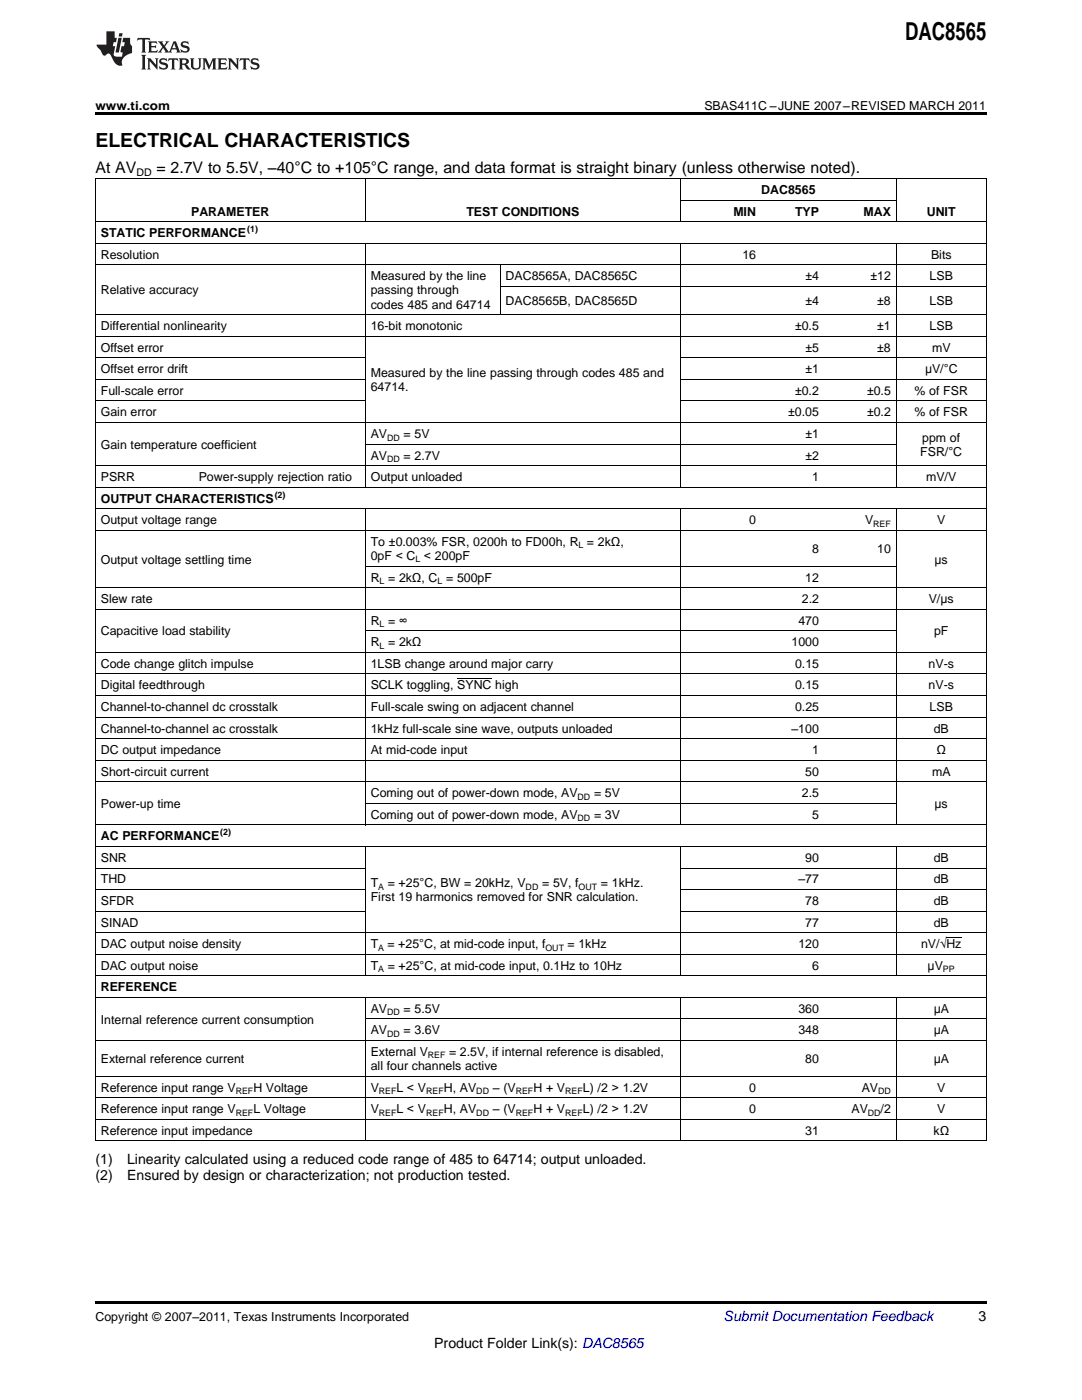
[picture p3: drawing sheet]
<svg xmlns="http://www.w3.org/2000/svg" width="216mm" height="279mm" viewBox="0 0 216 279" stroke-linecap="round" stroke-linejoin="round" font-family="sans-serif">
<defs><g id="words">
<text font-size="4.9" x="180.6" y="7.9">DAC8565</text>
<text font-size="3.9" x="19" y="29.3">ELECTRICAL CHARACTERISTICS</text>
<g font-size="3.2">
<text x="19" y="34.4">At AV</text>
<text x="31.2" y="34.4">= 2.7V to 5.5V, –40°C to +105°C range, and data format is straight binary (unless otherwise noted).</text>
</g>
<g font-size="2.8">
<text x="19" y="232.3">(1)</text>
<text x="25.4" y="232.3">Linearity calculated using a reduced code range of 485 to 64714; output unloaded.</text>
<text x="19" y="235.5">(2)</text>
<text x="25.4" y="235.5">Ensured by design or characterization; not production tested.</text>
<text x="195.3" y="263.6">3</text>
<text x="86.6" y="269">Product Folder Link(s): DAC8565</text>
</g>
<text font-size="2.8" fill="#0000c8" x="144.4" y="263.6">Submit Documentation Feedback</text>
<g font-size="2.5">
<text x="19" y="21.9">www.ti.com</text>
<text x="140.5" y="21.9">SBAS411C –JUNE 2007–REVISED MARCH 2011</text>
<text x="151.9" y="38.7">DAC8565</text>
<text x="20.1" y="47.3">STATIC PERFORMANCE</text>
<text x="38.1" y="43">PARAMETER</text>
<text x="93.1" y="43">TEST CONDITIONS</text>
<text x="146.3" y="43">MIN</text>
<text x="158.6" y="43">TYP</text>
<text x="172.3" y="43">MAX</text>
<text x="184.9" y="43">UNIT</text>
<text x="20.1" y="51.6">Resolution</text>
<text x="148.1" y="51.6">16</text>
<text x="185.8" y="51.6">Bits</text>
<text x="20.1" y="58.8">Relative accuracy</text>
<text x="74" y="56">Measured by the line</text>
<text x="74" y="58.8">passing through</text>
<text x="100.9" y="56">DAC8565A, DAC8565C</text>
<text x="160.7" y="56">±4</text>
<text x="173.7" y="56">±12</text>
<text x="185.5" y="56">LSB</text>
<text x="20.1" y="65.9">Differential nonlinearity</text>
<text x="74" y="61.6">codes 485 and 64714</text>
<text x="74" y="65.9">16-bit monotonic</text>
<text x="100.9" y="60.9">DAC8565B, DAC8565D</text>
<text x="158.6" y="65.9">±0.5</text>
<text x="160.7" y="60.9">±4</text>
<text x="175" y="60.9">±8</text>
<text x="175" y="65.9">±1</text>
<text x="185.5" y="60.9">LSB</text>
<text x="185.5" y="65.9">LSB</text>
<text x="20.1" y="70.2">Offset error</text>
<text x="160.7" y="70.2">±5</text>
<text x="175" y="70.2">±8</text>
<text x="186" y="70.2">mV</text>
<text x="20.1" y="74.5">Offset error drift</text>
<text x="74" y="75.2">Measured by the line passing through codes 485 and</text>
<text x="160.7" y="74.5">±1</text>
<text x="184.6" y="74.5">μV/°C</text>
<text x="20.1" y="78.8">Full-scale error</text>
<text x="20.1" y="83.1">Gain error</text>
<text x="74" y="78.1">64714.</text>
<text x="157.3" y="83.1">±0.05</text>
<text x="158.6" y="78.8">±0.2</text>
<text x="173" y="78.8">±0.5</text>
<text x="173" y="83.1">±0.2</text>
<text x="182.5" y="78.8">% of FSR</text>
<text x="182.5" y="83.1">% of FSR</text>
<text x="20.1" y="89.6">Gain temperature coefficient</text>
<text x="74" y="87.4">AV</text>
<text x="80.5" y="87.4">= 5V</text>
<text x="160.7" y="87.4">±1</text>
<text x="184" y="88.2">ppm of</text>
<text x="74" y="91.7">AV</text>
<text x="80.5" y="91.7">= 2.7V</text>
<text x="160.7" y="91.7">±2</text>
<text x="183.6" y="91">FSR/°C</text>
<text x="20.1" y="96">PSRR</text>
<text x="20.1" y="100.3">OUTPUT CHARACTERISTICS</text>
<text x="39.7" y="96">Power-supply rejection ratio</text>
<text x="74" y="96">Output unloaded</text>
<text x="162.1" y="96">1</text>
<text x="184.8" y="96">mV/V</text>
<text x="20.1" y="104.6">Output voltage range</text>
<text x="149.5" y="104.6">0</text>
<text x="172.6" y="104.6">V</text>
<text x="187" y="104.6">V</text>
<text x="20.1" y="112.5">Output voltage settling time</text>
<text x="74" y="108.9">To ±0.003% FSR, 0200h to FD00h, R = 2kΩ,</text>
<text x="74" y="111.8">0pF &lt; C &lt; 200pF</text>
<text x="162.1" y="110.3">8</text>
<text x="175" y="110.3">10</text>
<text x="186.5" y="112.5">μs</text>
<text x="74" y="116.1">R = 2kΩ, C = 500pF</text>
<text x="160.7" y="116.1">12</text>
<text x="20.1" y="120.4">Slew rate</text>
<text x="74" y="124.7">R = ∞</text>
<text x="159.3" y="124.7">470</text>
<text x="160" y="120.4">2.2</text>
<text x="185.3" y="120.4">V/μs</text>
<text x="20.1" y="126.8">Capacitive load stability</text>
<text x="74" y="129">R = 2kΩ</text>
<text x="157.9" y="129">1000</text>
<text x="186.4" y="126.8">pF</text>
<text x="20.1" y="133.3">Code change glitch impulse</text>
<text x="20.1" y="137.6">Digital feedthrough</text>
<text x="74" y="133.3">1LSB change around major carry</text>
<text x="74" y="137.6">SCLK toggling, SYNC high</text>
<text x="158.6" y="133.3">0.15</text>
<text x="158.6" y="137.6">0.15</text>
<text x="185.3" y="133.3">nV-s</text>
<text x="185.3" y="137.6">nV-s</text>
<text x="20.1" y="141.9">Channel-to-channel dc crosstalk</text>
<text x="74" y="141.9">Full-scale swing on adjacent channel</text>
<text x="158.6" y="141.9">0.25</text>
<text x="185.5" y="141.9">LSB</text>
<text x="20.1" y="146.2">Channel-to-channel ac crosstalk</text>
<text x="74" y="146.2">1kHz full-scale sine wave, outputs unloaded</text>
<text x="157.9" y="146.2">–100</text>
<text x="186.3" y="146.2">dB</text>
<text x="20.1" y="150.5">DC output impedance</text>
<text x="20.1" y="154.8">Short-circuit current</text>
<text x="74" y="150.5">At mid-code input</text>
<text x="160.7" y="154.8">50</text>
<text x="162.1" y="150.5">1</text>
<text x="186" y="154.8">mA</text>
<text x="186.9" y="150.5">Ω</text>
<text x="20.1" y="161.3">Power-up time</text>
<text x="74" y="159.1">Coming out of power-down mode, AV</text>
<text x="118.5" y="159.1">= 5V</text>
<text x="160" y="159.1">2.5</text>
<text x="186.5" y="161.3">μs</text>
<text x="20.1" y="167.7">AC PERFORMANCE</text>
<text x="74" y="163.4">Coming out of power-down mode, AV</text>
<text x="118.5" y="163.4">= 3V</text>
<text x="162.1" y="163.4">5</text>
<text x="20.1" y="172">SNR</text>
<text x="160.7" y="172">90</text>
<text x="186.3" y="172">dB</text>
<text x="20.1" y="176.3">THD</text>
<text x="74" y="177.1">T</text>
<text x="74" y="179.9">First 19 harmonics removed for SNR calculation.</text>
<text x="77.4" y="177.1">= +25°C, BW = 20kHz, V</text>
<text x="108.2" y="177.1">= 5V, f</text>
<text x="119.9" y="177.1">= 1kHz.</text>
<text x="159.3" y="176.3">–77</text>
<text x="186.3" y="176.3">dB</text>
<text x="20.1" y="180.6">SFDR</text>
<text x="20.1" y="184.9">SINAD</text>
<text x="160.7" y="180.6">78</text>
<text x="160.7" y="184.9">77</text>
<text x="186.3" y="180.6">dB</text>
<text x="186.3" y="184.9">dB</text>
<text x="20.1" y="189.2">DAC output noise density</text>
<text x="74" y="189.2">T</text>
<text x="77.3" y="189.2">= +25°C, at mid-code input, f</text>
<text x="113.3" y="189.2">= 1kHz</text>
<text x="159.3" y="189.2">120</text>
<text x="183.8" y="189.2">nV/√Hz</text>
<text x="20.1" y="193.5">DAC output noise</text>
<text x="20.1" y="197.8">REFERENCE</text>
<text x="74" y="193.5">T</text>
<text x="77.4" y="193.5">= +25°C, at mid-code input, 0.1Hz to 10Hz</text>
<text x="162.1" y="193.5">6</text>
<text x="185.1" y="193.5">μV</text>
<text x="74" y="202.1">AV</text>
<text x="80.5" y="202.1">= 5.5V</text>
<text x="159.3" y="202.1">360</text>
<text x="186.3" y="202.1">μA</text>
<text x="20.1" y="204.3">Internal reference current consumption</text>
<text x="74" y="206.4">AV</text>
<text x="80.5" y="206.4">= 3.6V</text>
<text x="159.3" y="206.4">348</text>
<text x="186.3" y="206.4">μA</text>
<text x="20.1" y="212.2">External reference current</text>
<text x="74" y="210.7">External V</text>
<text x="74" y="213.6">all four channels active</text>
<text x="89.6" y="210.7">= 2.5V, if internal reference is disabled,</text>
<text x="160.7" y="212.2">80</text>
<text x="186.3" y="212.2">μA</text>
<text x="20.1" y="217.9">Reference input range V</text>
<text x="50.6" y="217.9">H Voltage</text>
<text x="74" y="217.9">V</text>
<text x="79.1" y="217.9">L &lt; V</text>
<text x="88.5" y="217.9">H, AV</text>
<text x="98.3" y="217.9">– (V</text>
<text x="106.4" y="217.9">H + V</text>
<text x="116.3" y="217.9">L) /2 &gt; 1.2V</text>
<text x="149.5" y="217.9">0</text>
<text x="171.9" y="217.9">AV</text>
<text x="187" y="217.9">V</text>
<text x="20.1" y="222.2">Reference input range V</text>
<text x="20.1" y="226.5">Reference input impedance</text>
<text x="50.6" y="222.2">L Voltage</text>
<text x="74" y="222.2">V</text>
<text x="79.1" y="222.2">L &lt; V</text>
<text x="88.5" y="222.2">H, AV</text>
<text x="98.3" y="222.2">– (V</text>
<text x="106.4" y="222.2">H + V</text>
<text x="116.3" y="222.2">L) /2 &gt; 1.2V</text>
<text x="149.5" y="222.2">0</text>
<text x="160.7" y="226.5">31</text>
<text x="169.9" y="222.2">AV</text>
<text x="175.7" y="222.2">/2</text>
<text x="186.3" y="226.5">kΩ</text>
<text x="187" y="222.2">V</text>
<text x="19" y="263.6">Copyright © 2007–2011, Texas Instruments Incorporated</text>
</g>
<text font-size="2.1" x="27.2" y="35.1">DD</text>
<g font-size="1.8">
<text x="49.3" y="46.4">(1)</text>
<text x="77.3" y="87.9">DD</text>
<text x="77.3" y="92.2">DD</text>
<text x="54.8" y="99.3">(2)</text>
<text x="174.2" y="105.1">REF</text>
<text x="82.9" y="112.3">L</text>
<text x="115.4" y="109.4">L</text>
<text x="75.7" y="116.6">L</text>
<text x="87.3" y="116.6">L</text>
<text x="75.7" y="125.2">L</text>
<text x="75.7" y="129.5">L</text>
<text x="115.3" y="159.6">DD</text>
<text x="44" y="166.7">(2)</text>
<text x="115.3" y="163.9">DD</text>
<text x="75.5" y="177.6">A</text>
<text x="104.9" y="177.6">DD</text>
<text x="115.5" y="177.6">OUT</text>
<text x="75.5" y="189.7">A</text>
<text x="108.8" y="189.7">OUT</text>
<text x="75.5" y="194">A</text>
<text x="188.1" y="194">PP</text>
<text x="77.3" y="202.6">DD</text>
<text x="77.3" y="206.9">DD</text>
<text x="85.4" y="211.2">REF</text>
<text x="47" y="218.4">REF</text>
<text x="75.6" y="218.4">REF</text>
<text x="85" y="218.4">REF</text>
<text x="95" y="218.4">DD</text>
<text x="102.9" y="218.4">REF</text>
<text x="112.8" y="218.4">REF</text>
<text x="175.2" y="218.4">DD</text>
<text x="47" y="222.7">REF</text>
<text x="75.6" y="222.7">REF</text>
<text x="85" y="222.7">REF</text>
<text x="95" y="222.7">DD</text>
<text x="102.9" y="222.7">REF</text>
<text x="112.8" y="222.7">REF</text>
<text x="173.2" y="222.7">DD</text>
</g>
</g></defs>
<g fill="#231f20">
<path d="M27.5 7.6l-.1 .5 .4-.2h.6v.1v2.1l-.2 .4h1l-.3-.4v-2.1l.1-.1h.5l.5 .2-.2-.5zM29.5 8.3l.2 .3v1.5l-.2 .4h1.8l.2-.6a1.04 1.04 0 0 1-1.3 .2v-.7h.6l.3 .2v-.6l-.3 .2h-.6v-.6l.8-.1 .4 .3-.2-.5zM31.5 8.3l.9 1.1-.9 1.1h.8l-.2-.2 .5-.7 .4 .7-.2 .2h1.5l-.1-.2 .1-.4h.9l.1 .4-.2 .2h1l-.3-.3-.7-1.9h-.5l-.9 2-.8-1 .9-1h-.8l.1 .3-.3 .5-.4-.6 .2-.2zM34.7 8.6l.4 1h-.7zM36.3 8.4a.63 .63 0 0 0-.2 .7 .63 .63 0 0 0 .6 .4l.6 .2 .1 .2a.75 .75 0 0 1-.7 .4 .75 .75 0 0 1-.6-.5l.1 .7 .1-.1a1.11 1.11 0 0 0 1.5-.6 1.13 1.13 0 0 0-1.2-.8l-.1-.4a1.04 1.04 0 0 1 1.2 .2l-.2-.5-.1 .1-.5-.2zM28.2 10.9l.2 .4v2.2l-.2 .4h1l-.3-.4v-2.2l.3-.4zM29.3 11.6l.3 .4v1.5l-.3 .4h.8l-.2-.4v-1.3l1.5 1.7v-1.9l.2-.4h-.7l.2 .4v.9l-1.1-1.3zM32 11.8a.62 .62 0 0 0-.2 .7 .62 .62 0 0 0 .6 .4l.6 .1 .1 .3a.76 .76 0 0 1-.7 .3 .76 .76 0 0 1-.6-.4l.1 .7 .1-.1a1.11 1.11 0 0 0 1.5-.6 1.13 1.13 0 0 0-1.2-.8l-.1-.4a1.04 1.04 0 0 1 1.2 .2l-.2-.6-.1 .1-.5-.1zM33.7 11.6l-.2 .6a.61 .61 0 0 1 .8-.3v1.6l-.2 .4h.9l-.2-.4v-1.6a.63 .63 0 0 1 .8 .3l-.2-.6zM35.6 11.6l.3 .4v1.5l-.3 .4h1l-.2-.2v-.8l.5 .2a.76 .76 0 0 0 1.2 .7l-1-1a.58 .58 0 0 0 .6-.5 .58 .58 0 0 0-.5-.6zM36.4 11.9h.1a.45 .45 0 0 1 .5 .1 .45 .45 0 0 1 .1 .5l-.7 .2zM37.9 11.6l.2 .2a2.17 2.17 0 0 0 .3 1.9 .99 .99 0 0 0 1.6-.6v-1.1l.2-.4h-.7l.2 .2a1.92 1.92 0 0 1-.2 1.8 .6 .6 0 0 1-.9-.5v-1.1l.2-.4zM40.4 11.6l.2 .4v1.5l-.2 .4h.7l-.2-.4v-1.4l.8 1.8 .8-1.8v1.4l-.2 .4h.9l-.2-.4v-1.5l.2-.4h-.8l-.6 1.5-.6-1.5zM43.4 11.6l.2 .4v1.5l-.2 .4h1.8l.2-.6a1.04 1.04 0 0 1-1.3 .1v-.6h.5l.4 .2v-.6l-.4 .2h-.5v-.7h.8l.3 .3-.1-.6zM45.5 11.6l.2 .4v1.5l-.2 .4h.7l-.2-.4v-1.3l1.5 1.7v-1.9l.2-.4h-.7l.2 .4v.9l-1.1-1.3zM47.9 11.6l-.1 .6a.61 .61 0 0 1 .8-.3v1.6l-.3 .4h1l-.3-.4 .1-1.6a.63 .63 0 0 1 .7 .3l-.1-.6zM50.2 11.8a.62 .62 0 0 0-.2 .7 .62 .62 0 0 0 .6 .4l.6 .1 .2 .3a.76 .76 0 0 1-.8 .3 .76 .76 0 0 1-.6-.4l.1 .7 .2-.1a1.11 1.11 0 0 0 1.5-.6 1.13 1.13 0 0 0-1.3-.8l-.1-.4a1.04 1.04 0 0 1 1.2 .2l-.1-.6-.2 .1-.5-.1z"/>
<path d="M21.2 6.3v2.6h-1.9l.1 .4 .7 .9a.91 .91 0 0 0 1 .8 .56 .56 0 0 1 .5-.3 .56 .56 0 0 1 .5 .3l.4 .8a1.53 1.53 0 0 0 1.9 1.2 1.54 1.54 0 0 1 1-2.1l.9-.3v-1.4a1.52 1.52 0 0 1-.3-1.6h-1.4l-.2 .8h.5l-.2 .8h-.4l-.2 1v.2l.4 .1-.2 .8a1.93 1.93 0 0 1-1.6-.3l.3-1.8h-.5l.2-.8h.4l.2-.8h-.4v-1.3zM23.6 7.6l-.6 2.9h.7l.6-2.9zM23.8 6.6l-.1 .7h.6l.2-.7z"/>
</g>
<path d="M19 22.5h177.8v.5h-177.8zM19 259.7h177.8v.5h-177.8z" fill="#000"/>
<g fill="none" stroke="#000" stroke-width=".2">
<path d="M19 35.6h177.8M19.1 35.7v192.1M72.9 35.7v8.6M135.7 35.7v8.6M135.8 40h43.1M178.8 35.7v8.6M196.8 35.7v192.1M19 52.9h177.8M19 48.6h177.8M19 44.3h177.8M72.9 48.6v48.7M99.8 52.9v10"/>
<path d="M99.8 57.2h97M135.7 48.6v48.7M178.8 48.6v48.7M19 75.7h53.9M19 71.4h53.9M19 67.1h177.8M19 62.8h177.8M135.8 75.7h61M135.8 71.4h61M19 97.2h177.8M19 92.9h177.8M19 84.3h177.8"/>
<path d="M19 80h53.9M72.9 88.6h106M135.8 80h61M19 117.3h177.8M19 105.9h177.8M19 101.5h177.8M72.9 101.6v63.1M72.9 113h106M135.7 101.6v63.1M178.8 101.6v63.1M19 138.8h177.8M19 134.5h177.8"/>
<path d="M19 130.2h177.8M19 121.6h177.8M72.9 125.9h106M91.2 135.4h6.9M19 156h177.8M19 151.7h177.8M19 147.4h177.8M19 143.1h177.8M19 177.5h53.9M19 173.2h53.9M19 168.9h177.8M19 164.6h177.8"/>
<path d="M72.9 169v25.8M72.9 160.3h106M135.7 169v25.8M135.8 177.5h61M135.8 173.2h61M178.8 169v25.8M19 199.1h177.8M19 194.8h177.8M19 190.4h177.8M19 186.1h177.8M19 181.8h53.9M72.9 199.1v28.7"/>
<path d="M135.7 199.1v28.7M135.8 181.8h61M178.8 199.1v28.7M188.8 187.1h3M19 219.1h177.8M19 214.8h177.8M19 207.7h177.8M72.9 203.4h123.9M19 227.7h177.8M19 223.4h177.8"/>
</g>
<use href="#words"/>
</svg>
